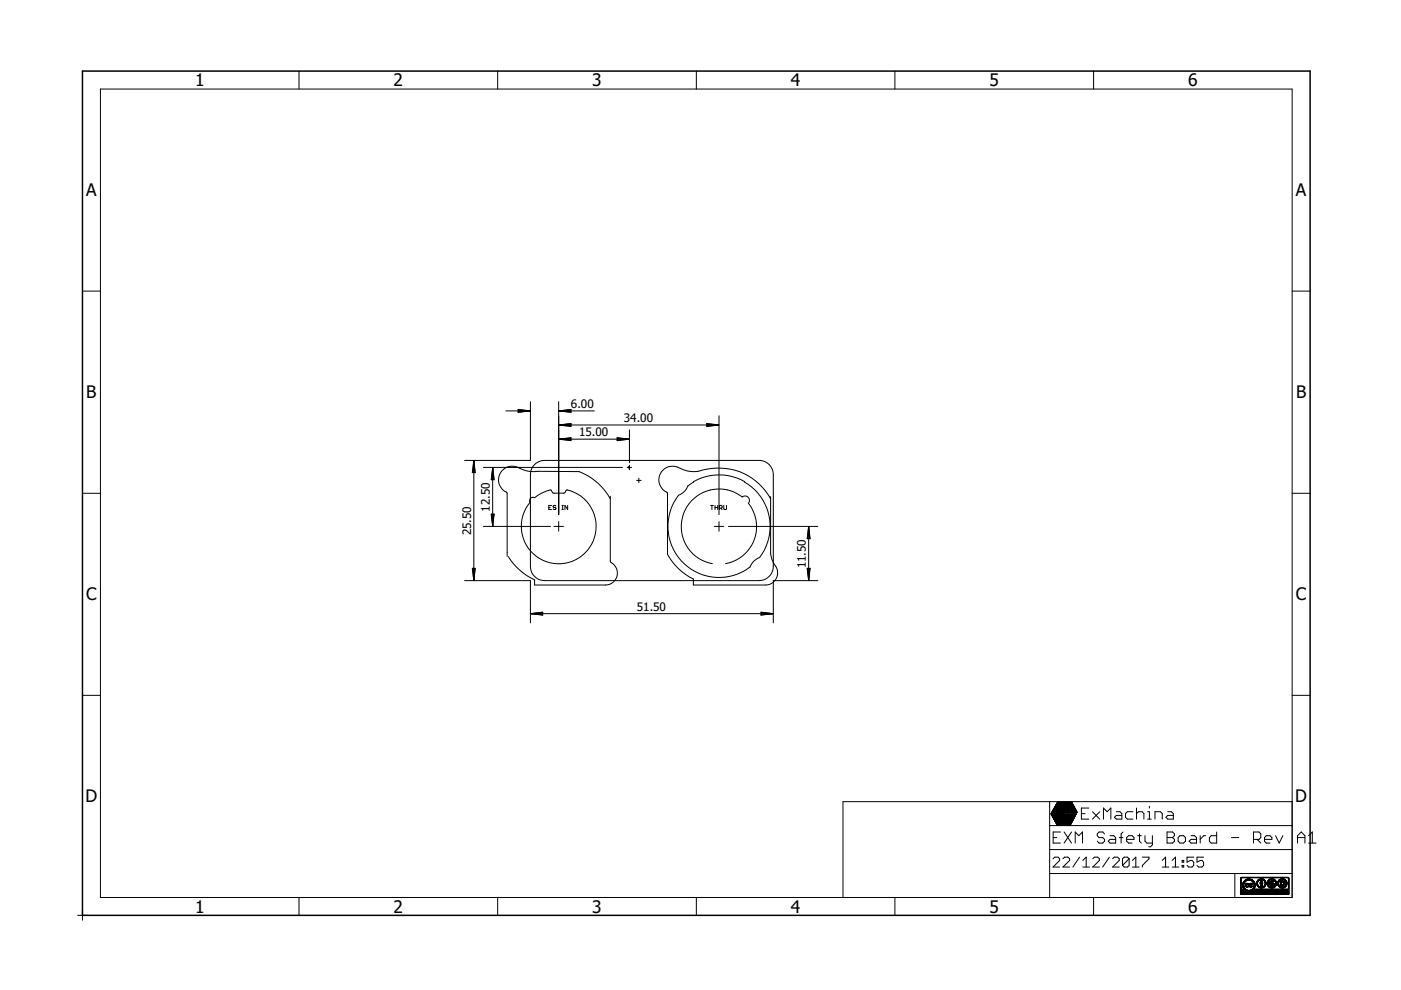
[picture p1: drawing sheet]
<svg xmlns="http://www.w3.org/2000/svg" width="297mm" height="210mm" viewBox="0 0 297 210" stroke-linecap="round" stroke-linejoin="round" font-family="sans-serif">
<defs><g id="words">
<g font-size="3.7">
<text x="41.3" y="18.3">1</text>
<text x="83.5" y="18.3">2</text>
<text x="125.6" y="18.3">3</text>
<text x="167.7" y="18.3">4</text>
<text x="209.8" y="18.3">5</text>
<text x="251.9" y="18.3">6</text>
<text x="18.3" y="41.6">A</text>
<text x="274.8" y="41.6">A</text>
<text x="18.3" y="84.4">B</text>
<text x="274.8" y="84.4">B</text>
<text x="18.3" y="127.3">C</text>
<text x="274.8" y="127.3">C</text>
<text x="18.1" y="170.1">D</text>
<text x="274.6" y="170.1">D</text>
<text x="41.3" y="193.5">1</text>
<text x="83.5" y="193.5">2</text>
<text x="125.6" y="193.5">3</text>
<text x="167.7" y="193.5">4</text>
<text x="209.8" y="193.5">5</text>
<text x="251.9" y="193.5">6</text>
</g>
<g font-size="2.5">
<text x="121.1" y="86.5">6.00</text>
<text x="132.3" y="89.5">34.00</text>
<text x="122.8" y="92.5">15.00</text>
<text x="99.9" y="113.5" transform="rotate(-90 99.9 113.5)">25.50</text>
<text x="103.9" y="108.5" transform="rotate(-90 103.9 108.5)">12.50</text>
<text x="170.9" y="120.5" transform="rotate(-90 170.9 120.5)">11.50</text>
<text x="135" y="129.5">51.50</text>
</g>
</g></defs>
<g fill="none" stroke="#000" stroke-width=".21">
<path d="M21.3 18.9h252.7v171.4h-252.7zM63.4 15.1v3.8M105.5 15.1v3.8M147.6 15.1v3.8M189.7 15.1v3.8M231.9 15.1v3.8M17.5 61.7h3.8M274 61.7h3.8M100.5 97.7v25.3M100.5 97.7l.3 2.5h-.7zM100.5 97.7l-.2 2.5M100.5 97.7l.1 2.5"/>
<path d="M100.5 97.7l-.3 2.5M100.5 97.7l.2 2.5M102.5 99.1h29.5M104.5 99.2v12.3M104.5 99.2l.3 2.5h-.7zM104.5 99.2l-.2 2.5M104.5 99.2l.1 2.5M104.5 99.2l-.3 2.5M104.5 99.2l.2 2.5M107.3 87.1h5.1M109.9 86.8l2.5 .3-2.5 .3zM109.9 87l2.5 .1"/>
<path d="M112.4 87.1l-2.5 .1M112.4 87.1l-2.5 .3M112.5 85.2v12.4h-14M113.3 98.5l.8-.6 1.4-.3h45.5a3 3 0 0 1 3 3v19.5a3 3 0 0 1-3 3h-45.5a3 3 0 0 1-3-3v-20a2.76 2.76 0 0 1 .8-1.6zM118.4 85.2v23.9M118.5 90.1h33.9M118.5 90.1l2.6-.3v.6zM118.5 87.1l2.6-.3v.6zM118.5 93.1l2.6-.3v.6zM118.5 90.1l2.6 .1M118.5 90.1l2.6 .3M118.5 87.1h7.5"/>
<path d="M118.5 87.1l2.6 .1M118.5 87.1l2.6 .3M118.5 93.1h14.9M118.5 93.1l2.6 .1M118.5 93.1l2.6 .3M121.1 90l-2.6 .1M121.1 89.9l-2.6 .2M121.1 87l-2.6 .1M121.1 93l-2.6 .1M121.1 92.9l-2.6 .2M130.9 92.8l2.5 .3-2.5 .3zM130.9 93l2.5 .1"/>
<path d="M130.9 92.9l2.5 .2M133 99.1h.9M133.4 93.1l-2.5 .1M133.4 93.1l-2.5 .3M133.5 91.2v6.9M133.5 98.6v1M149.9 89.8l2.5 .3-2.5 .3zM149.9 90l2.5 .1M149.9 89.9l2.5 .2M152.4 90.1l-2.5 .1M152.4 90.1l-2.5 .3M152.4 88.2v20.9"/>
<path d="M156.8 100a13.9 13.9 0 0 0-8.7-.1 8.1 8.1 0 0 1-5-1 2.93 2.93 0 0 0-3.3 2.1 2.93 2.93 0 0 0 1.7 3.5v13M156.8 100a13 13 0 0 1 6.6 5.7M17.5 104.6h3.8M102.5 111.6h14.2M104.1 109h.7l-.3 2.5zM104.2 109l.3 2.5M104.3 109l.2 2.5M104.6 109l-.1 2.5M104.7 109l-.2 2.5M112.5 105.6l.4-.2 .5 .1 1.9-1.1 1.4-.5 .6 .7h2.3l.5-.7a7.7 7.7 0 0 1 6.2 9.2 7.9 7.9 0 0 1-11.2 5.7 7.9 7.9 0 0 1-2.7-12.3l-.1-.4zM116.4 107.6h.2M116.9 107.2h-.5v.8h.5"/>
<path d="M117.4 111.6h2.1M117.9 107.3l-.2-.1-.4 .1 .1 .3 .5 .2-.2 .2-.4-.1M118.4 110.6v2M119.1 107.2h.3M119.1 108h.3M119.3 107.2v.8M120.4 107.2v.8l-.6-.8v.8M129.4 105.7a12.9 12.9 0 0 0-6.6-5.7l-8.7-.1a8.1 8.1 0 0 1-5-1 2.93 2.93 0 0 0-3.3 2.1 2.93 2.93 0 0 0 1.7 3.5v13.5M129.4 105.2v13.9a2.6 2.6 0 0 1 1.4 2.9 2.6 2.6 0 0 1-2.4 2h-15.1v-1.1a13 13 0 0 1-5.5-4.9M135 101.9h.9M135.4 101.4v.9M143.8 105l1.3-.8a6.8 6.8 0 0 1 4.6-3.2 10.9 10.9 0 0 1 11.8 4.6 10.9 10.9 0 0 1-.4 12.6l-.9 .5-.7 .7a3 3 0 0 1-2.1 1.8 10.8 10.8 0 0 1-13.3-2.6 10.8 10.8 0 0 1-.3-13.6z"/>
<path d="M150.7 107.2h.5M150.9 107.2v.8M151 119.5a8 8 0 0 1-5.9-11.1 8 8 0 0 1 12.3-3 .95 .95 0 0 1 1.2 0 .95 .95 0 0 1 .1 1.3 8 8 0 0 1-4.9 12.8M151.4 111.6h2.1M151.6 107.6h.6M151.6 107.2v.8M152.2 107.2v.8M152.4 110.6v2M152.5 107.8h.5l.1-.2-.1-.4h-.5v.8M152.8 107.8l.3 .2M153.5 107.2v.7l.1 .1 .4-.1v-.7M154.5 111.6h18.9"/>
<path d="M163.2 105.4h.2v12l.2 1.2 .5 1a2.61 2.61 0 0 1 .6 2.8 2.61 2.61 0 0 1-2.3 1.6h-15.4v-1.2a12.6 12.6 0 0 1-5.5-5.3M171.4 111.7v11.3M171.4 111.7l.4 2.5h-.7zM171.4 111.7l-.1 2.5M171.4 111.7l.2 2.5M171.4 111.7l-.2 2.5M171.4 111.7l.3 2.5M274 104.6h3.8M98.5 123.1h14v9M100.1 120.5h.7l-.3 2.5zM100.2 120.5l.3 2.5M100.3 120.5l.2 2.5"/>
<path d="M100.6 120.5l-.1 2.5M100.7 120.5l-.2 2.5M112.5 130.1h51.4M112.5 130.1l2.6-.3v.6zM112.5 130.1l2.6 .1M112.5 130.1l2.6 .3M115.1 130l-2.6 .1M115.1 129.8l-2.6 .3M161.4 129.8l2.5 .3-2.5 .3zM161.4 130l2.5 .1M161.4 129.8l2.5 .3M163.9 130.1l-2.5 .1"/>
<path d="M163.9 130.1l-2.5 .3M171.1 120.5h.7l-.4 2.5zM171.2 120.5l.2 2.5M171.3 120.5l.1 2.5M171.6 120.5l-.2 2.5M171.7 120.5l-.3 2.5M173.4 123.1h-9.4v9M17.5 147.4h3.8M274 147.4h3.8M222.5 170v20.3M222.5 175h51.5M222.8 172.6l1.4 2.4"/>
<path d="M222.9 172.6h1.6M222.9 172.6l2.5 .1M222.9 172.5h2.5M222.9 172.7h2.5M222.9 172.4h2.5M222.9 172.4h2.4M223 172.8h2.3M223 172.3h2.3M223 172.9h2.3M223 172.2h2.3M223.1 172.9h2.2M223.1 172.2h2.1"/>
<path d="M223.1 172.1h2.1M223.1 173h2.2M223.1 173h2.1M223.1 173.1h2.1M223.1 172h2.1M223.2 173.1l2.6 .1M223.2 171.9l1.9 .1M223.2 173.2h2.6M223.2 171.9h1.9M223.2 173.3h2.6M223.2 173.3h2.7M223.3 171.8h1.8"/>
<path d="M223.3 177.6h.7M223.3 173.4h2.6M223.3 171.7h1.7M223.3 173.4h2.7M223.4 173.5h2.6M223.4 171.6h1.6M223.4 173.6h2.6M223.4 171.5h1.5M223.4 173.6l2.7 .1M223.5 173.7h2.6M223.5 171.4h1.4M223.5 173.8h2.7"/>
<path d="M223.5 171.3h1.3M223.6 173.9h3.9M223.6 171.3h1.2M223.6 171.2h1.2M223.6 173.9l2.7 .1M223.6 174h3.8M223.6 171.1h1.1M223.7 174.1h3.7M223.7 174.2h3.6M223.7 171h1M223.8 174.3h3.5M223.8 170.9h2.6"/>
<path d="M223.8 174.3h3.4M223.8 174.4h3.4M223.9 174.4h3.3M223.9 174.5h3.3M223.9 170.7h2.6M223.9 174.5h3.2M224 174.6h3.1M224 174.7h3.1M224 174.7h3M224.1 174.8h2.9M224.1 170.3h2.6M224.1 174.9h2.8"/>
<path d="M224.1 170.2h2.7M224.2 174.9h2.7M224.2 170.1l-1.4 2.5M224.2 170.1h2.7M224.2 170.1l1.4 2.4M224.2 170.1l1.2 2.4M224.7 171h1.7M224.8 176.4h-1.5v2.4h1.5M224.9 171.2h1.4M224.9 171.2h1.3M224.9 171.3h1.3M225 171.5h1.1"/>
<path d="M225 171.6h1.1M225.1 171.6h.9M225.1 171.7h.9M225.2 171.8h.7M225.2 171.9h.7M225.3 171.9h.5M225.3 173.1h.5M225.3 172h.5M225.3 173.1h.4M225.3 172.1h.5M225.3 173h.4M225.4 173h.3"/>
<path d="M225.4 172.9h.2M225.4 172.1h.3M225.4 172.5h-2.6M225.4 172.5h-1.9l1.9 .2M225.4 172.7l-.4 .9 .5-.9M225.4 172.2h.3M225.4 172.8h.2M225.4 172.3h.3M225.5 172.8h.1M225.5 172.4h.1M225.5 172.7l1.4 2.3M225.5 172.7h.1"/>
<path d="M225.6 172.5h.1M225.6 176.4l1.6 2.4M225.6 172.6l1.3 2.4M225.6 172.6h2.5M225.7 172.7h2.4M225.7 172.8h2.3M225.8 172.9h2.2M225.9 173.1h2M226 173.3h1.8M226 172.2h2.4M226 173.4h1.8M226 172.1h2.3"/>
<path d="M226 173.4h1.7M226.1 173.5h1.6M226.1 172.1h2.2M226.1 172h2.1M226.1 173.6h1.5M226.1 171.9l2.1 .1M226.1 171.4l-1.1 .1M226.1 171.9h2.1M226.1 171.4h-1.1M226.2 173.7h1.4M226.2 171.9h2M226.2 171.8h1.9"/>
<path d="M226.2 173.7h1.3M226.2 173.8h1.3M226.2 171.7h1.9M226.3 173.8h1.2M226.3 171.7h1.8M226.3 172.6h1.9M226.3 171.6h1.7M226.3 171.1l-1.5 .1M226.3 173.9h1.1M226.3 171.1h-1.5M226.3 171l-2.6 .1M226.4 171.5h1.6"/>
<path d="M226.4 171.4h1.5M226.4 170.9l-2.7 .1M226.5 171.3h1.4M226.5 170.8h-2.7M226.5 171.2h1.3M226.5 170.7l-2.6 .1M226.6 171.1h1.2M226.6 170.6h-2.7M226.6 171.1h1.1M226.6 171h1.1M226.6 170.5h-2.6M226.7 170.9l1 .1"/>
<path d="M226.7 170.5h-2.7M226.7 170.9h.9M226.7 170.4h-2.7M226.7 170.8h.9M226.8 170.8h.8M226.8 170.3h-2.7M226.8 170.7h.7M226.8 170.2h-2.6M226.8 170.6h.7M226.8 170.1l-2.6 .1M226.9 170.1l-1.3 2.4M226.9 172.3h-1"/>
<path d="M226.9 170.6h.6M226.9 170.1h-2.7M226.9 170.5h.6M226.9 170.5h.5M226.9 170.4h.5M227 170.3l.4 .1M227 170.3h.4M227 170.3h.3M227 170.2h.3M227.1 170.2h.1M227.1 170.1h.1M227.1 170l.1 .1"/>
<path d="M227.2 170l1.2 2.3h-2.5zM227.2 176.4l-1.6 2.4M227.6 172.6h.6M227.7 173.5h-1.6M227.8 173.2l-1.8 .1M227.8 173.2h-1.9M227.9 173l-2.1 .1M227.9 173h-2.1M228 178.8v-2.4l.7 .8 .8-.8v2.4M228.2 172.6l-1.3 2.4M228.2 172.6h-2.6M228.2 172.3h-2.2"/>
<path d="M229.3 172.5h.8M230.8 171.3h-1.5v2.4h1.5M231.6 172.1l1.6 1.6M233.2 172.1l-1.6 1.6M234 173.7v-2.4l.7 .8 .8-.8v2.4M234.2 176.8l-.4-.4h-.8l-.4 .4v.4l.4 .4h.8l.4 .4v.4l-.4 .4h-.8l-.4-.4M235.4 177.2h.7l.4 .4v1.2h-1.1l-.4-.4 .4-.4h1.1M236.7 172.1h.8l.3 .4v1.2h-1.1l-.4-.4 .4-.4h1.1M237.3 177.6h.8M238.1 176.4l-.4 .4v2M238.9 178h1.5v-.4l-.4-.4h-.7l-.4 .4v.8l.4 .4h.7M240.2 172.1h-1.2l-.4 .4v.8l.4 .4h1.2"/>
<path d="M241 172.5l.4-.4h.7l.4 .4v1.2M241 171.3v2.4M241.2 177.2h.8M241.6 176.8v1.6l.4 .4M242.8 177.2v1.2l.4 .4h1.1M243.3 173.7h.8M243.3 172.1h.4v1.6M243.7 170.9v.4M244.3 177.2v1.9l-.4 .4h-.4M244.9 173.7v-1.6h1.1l.4 .4v1.2M247.4 176.4h1.2l.4 .4v.4l-.4 .4 .4 .4v.4l-.4 .4h-1.2zM247.4 177.6h1.2"/>
<path d="M247.6 172.1h.8l.4 .4v1.2h-1.2l-.4-.4 .4-.4h1.2M250.2 177.2h.8l.3 .4v.8l-.3 .4h-.8l-.4-.4v-.8zM252.5 177.2h.8l.4 .4v1.2h-1.2l-.4-.4 .4-.4h1.2M254.5 177.2v1.6M255.6 177.2h-.4l-.7 .8M258 176.4v2.4h-1.2l-.4-.4v-.8l.4-.4h1.2M261.1 177.6h1.5M265.8 178h1.1l.4-.4v-.8l-.4-.4h-1.1v2.4M266.5 178l.8 .8M268.1 178h1.6v-.4l-.4-.4h-.8l-.4 .4v.8l.4 .4h.8M270.4 177.2l.8 1.6 .8-1.6M274 170h-95.3v20.3"/>
<path d="M275.1 177.6h1.6M275.1 178.8v-1.6l.8-.8 .8 .8v1.6M277.5 178.8h1.5M277.5 177.2l.7-.8v2.4M16.5 194.1h2M17.5 193.1v2M63.4 190.3v3.8M105.5 190.3v3.8M147.6 190.3v3.8M189.7 190.3v3.8M222.5 185.2h51.5M222.5 180.1h51.5"/>
<path d="M223.3 182.1l.3-.4h.7l.4 .4v.3l-1.4 1.4h1.4M225.4 182.1l.3-.4h.7l.4 .4v.3l-1.4 1.4h1.4M228.9 181.7l-1.4 2.1M229.6 183.8h1.4M229.6 182.4l.7-.7v2.1M231.7 182.1l.3-.4h.7l.4 .4v.3l-1.4 1.4h1.4M231.9 190.3v3.8M235.2 181.7l-1.4 2.1M235.9 182.1l.3-.4h.7l.4 .4v.3l-1.4 1.4h1.4M239.4 182.1v1.4l-.3 .3h-.7l-.4-.3M239.4 182.1l-.3-.4h-.7l-.4 .4v1.4M239.4 182.1l-1.4 1.4"/>
<path d="M240.1 183.8h1.4M240.1 182.4l.7-.7v2.1M242.2 181.7h1.4v.4l-1.4 1.4v.3M246.4 183.8h1.4M246.4 182.4l.7-.7v2.1M248.5 183.8h1.4M248.5 182.4l.7-.7v2.1M250.6 183.5h.4v.3h-.4zM250.6 182.4h.4v.4h-.4zM253.1 181.7h-1.4v1.1l.7-.4h.3l.4 .4v.7l-.4 .3h-.7l-.3-.3M255.2 181.7h-1.4v1.1l.7-.4h.3l.4 .4v.7l-.4 .3h-.7l-.3-.3M261.8 185.2v5.1"/>
</g>
<g fill="#000" stroke="#000" stroke-width=".21">
<path d="M133.2 99h.3v.2h-.3zM263 189.3h1.4zM263 189.1h1.1zM263 189l.9 .1zM263 188.9l.8 .1zM263 188.8h.7zM263 188.7h.5zM263 189.5l10.3 .1zM263 189.5h10.3zM263 189.4l10.3 .1zM263 189.4h10.3zM263 189.4h3.9z"/>
<path d="M263 189.3l3.9 .1zM263 189.3h1.6zM263 189.2l1.4 .1zM263 189.2l1.3 .1zM263 189.2h1.2zM263 189.1l1.2 .1zM263 189.1l1.1 .1zM263 189.1h1zM263 189h.9zM263 189h.8zM263 188.9h.7zM263 188.8l.7 .1z"/>
<path d="M263 188.7l.6 .1zM263 188.7h.6zM263 188.6l.5 .1zM263 188.6h.5zM263 188.5l.5 .1zM263 189.6h10.2zM263.1 186.1h10.1zM263.1 186l10.1 .1zM263.2 186l9.9 .1zM263.5 187.8l.2 .1zM263.5 187.8h.2zM263.5 187.7l.2 .1z"/>
<path d="M263.5 187.7h.2zM263.5 187.6l.2 .1zM263.5 187.6h.2zM263.5 187.5l.2 .1zM263.5 187.5h.2zM263.5 188h.2zM263.5 187.9l.2 .1zM263.5 187.9h.2zM263.5 187.4l.2 .1zM263.5 187.4h.2zM263.5 187.3l.3 .1zM263.5 188.1h.3z"/>
<path d="M263.5 188l.2 .1zM263.5 187.3l.2 .1zM263.5 187.3h.2zM263.5 187.3h.3zM263.5 188.2h.3zM263.5 188.1l.3 .1zM263.5 187.2l.3 .1zM263.5 187.2h.3zM263.6 188.2h.2zM263.6 187.2h.2zM263.6 187.1l.2 .1zM263.6 188.2l.2 .1z"/>
<path d="M263.6 187.1h.2zM263.6 187.1h.3zM263.6 188.3h.3zM263.6 187l.3 .1zM263.6 188.3l.3 .1zM263.6 187h.3zM263.7 188.4h.3zM263.7 187h.3zM263.7 186.9l.3 .1zM263.7 188.4l.3 .1zM263.7 186.9h.3zM263.8 188.5h.3z"/>
<path d="M263.8 186.8l.3 .1zM263.8 188.5l.3 .1zM263.8 186.8h.3zM263.8 188.6h.4zM263.8 186.8h.4zM263.9 186.7l.3 .1zM263.9 188.6l.3 .1zM263.9 186.7h.3zM263.9 188.7h.4zM263.9 186.7h.4zM263.9 188.7h.5zM263.9 186.6l.5 .1z"/>
<path d="M264 188.7h.4zM264 186.6l.4 .1zM264 186.6h.5zM264 188.7l.5 .1zM264.1 188.7l.5 .1zM264.1 187.8l.2 .1zM264.1 187.8h.2zM264.1 187.7l.2 .1zM264.1 187.7h.2zM264.1 187.6l.2 .1zM264.1 187.6h.2zM264.1 187.5l.2 .1z"/>
<path d="M264.1 186.6h.6zM264.1 188.8h1.4zM264.1 187.9h.2zM264.1 187.5h.2zM264.1 186.5l1.4 .1zM264.1 187.9l.6 .1zM264.1 187.9h.3zM264.1 187.4l.3 .1zM264.1 187.4h.6zM264.1 188h.6zM264.1 187.4l.6 .1zM264.1 187.3l.6 .1z"/>
<path d="M264.2 188.8l1.2 .1zM264.2 186.5h1.2zM264.2 188h.4zM264.2 188l.4 .1zM264.2 187.3l.5 .1zM264.2 187.3h.4zM264.3 188.9h1zM264.3 187.3h.3zM264.3 186.4l1 .1zM264.3 188.9l1 .1zM264.4 188.1h.1zM264.4 188.9l.8 .1z"/>
<path d="M264.4 186.4h.8zM264.5 189h.6zM264.5 187.4l.3 .1zM264.5 186.4h.6zM264.5 187.9h.3zM264.6 187.5h.1zM264.6 187.9h.2zM264.6 187.8l.1 .1zM264.6 189h.4zM264.7 186.3l.2 .1zM264.8 187.8h.2zM264.8 187.7l.2 .1z"/>
<path d="M264.8 187.7h.2zM264.8 187.6l.2 .1zM264.8 187.6h.2zM264.8 187.5l.2 .1zM264.9 187.9h.2zM264.9 187.8l.2 .1zM264.9 187.5l.2 .1zM264.9 187.5h.2zM264.9 187.4l.3 .1zM264.9 186.6h.7zM264.9 187.9l.6 .1zM264.9 187.4l.6 .1z"/>
<path d="M264.9 188h.6zM264.9 187.4h.6zM264.9 188.7l.6 .1zM264.9 187.3l.6 .1zM265 188l.4 .1zM265 187.3l.5 .1zM265 189.3h1.9zM265 187.3h.4zM265 188l.3 .1zM265.1 187.3h.3zM265.1 186.6h.5zM265.1 188.7l.5 .1z"/>
<path d="M265.1 189.3h1.8zM265.2 188.1h.1zM265.2 186.6l.4 .1zM265.2 188.7h.4zM265.3 189.2l1.6 .1zM265.3 188.7h.4zM265.3 186.7h.4zM265.3 187.9h.2zM265.3 187.4l.2 .1zM265.3 188.6l.4 .1zM265.3 187.5h.2zM265.4 189.2h1.5z"/>
<path d="M265.4 188.6h.3zM265.4 186.7l.3 .1zM265.4 186.8h.3zM265.4 188.6h.4zM265.5 189.1l1.4 .1zM265.5 188.6h.3zM265.5 186.8h.3zM265.5 188.5l.3 .1zM265.5 188.5h.3zM265.5 186.8l.3 .1zM265.5 189.1h1.4zM265.6 188.5h.3z"/>
<path d="M265.6 189.1h1.3zM265.6 188.4l.3 .1zM265.6 186.9h.3zM265.6 186.9l.3 .1zM265.6 188.4h.3zM265.6 189l1.3 .1zM265.6 188.3l.3 .1zM265.6 187h.3zM265.7 188.3l.3 .1zM265.7 187h.3zM265.7 189h1.2zM265.7 188.3h.3z"/>
<path d="M265.7 187l.3 .1zM265.7 188.2l.3 .1zM265.7 187.1h.3zM265.7 188.2h.3zM265.7 187.1l.3 .1zM265.8 189h1.1zM265.8 188.9l1.1 .1zM265.8 188.2h.2zM265.8 187.2h.2zM265.8 188.1l.2 .1zM265.8 188.1h.3zM265.8 187.2l.3 .1z"/>
<path d="M265.8 188.1h.2zM265.8 188l.2 .1zM265.8 188l.3 .1zM265.8 187.3h.3zM265.8 187.3h.2zM265.9 188.9h1zM265.9 187.9l.2 .1zM265.9 188h.2zM265.9 187.4l.2 .1zM265.9 187.4h.2zM265.9 187.3l.2 .1zM265.9 188.8l1 .1z"/>
<path d="M265.9 187.9h.2zM265.9 187.8l.2 .1zM265.9 187.8h.2zM265.9 187.7l.2 .1zM265.9 187.7h.2zM265.9 187.6l.2 .1zM265.9 187.6h.2zM265.9 187.5l.2 .1zM265.9 187.5h.2zM265.9 188.8h1zM266 188.7l7.2 .1zM266 188.7l7.3 .1z"/>
<path d="M266 188.7h7.2zM266.1 188.6l7.2 .1zM266.1 188.6h7.1zM266.1 188.6h7.2zM266.1 188.5l7.2 .1zM266.4 187.4l.2 .1zM266.4 187.4h.2zM266.4 187.3l.2 .1zM266.4 187.3h.2zM266.4 187.2l.2 .1zM266.4 187.2h.2zM266.5 187.5l.1 .1z"/>
<path d="M266.5 187.5h.1zM266.5 187.4l.1 .1zM266.5 187.1l.1 .1zM266.5 187.1h.1zM266.5 187l.1 .1zM266.5 187.6h.2zM266.5 187h.2zM266.5 186.9l.2 .1zM266.5 186.9h.2zM266.5 187.7h.2zM266.5 187.6l.2 .1zM266.5 186.8l.2 .1z"/>
<path d="M266.6 187.7h.1zM266.6 186.8l.1 .1zM266.6 187.8h.2zM266.6 187.7l.1 .1zM266.6 186.8h.2zM266.6 187.8l.2 .1zM266.6 186.7l.2 .1zM266.6 186.7h.2zM266.7 187.9h.2zM266.7 186.7h.2zM266.7 186.6l.2 .1zM266.7 187.9l.2 .1z"/>
<path d="M266.7 186.6l.3 .1zM266.7 186.6h.3zM266.7 188h.3zM266.8 188h.2zM266.8 186.5l.3 .1zM266.8 188l.3 .1zM266.8 188l.4 .1zM266.8 186.5h.4zM266.8 188.1h.4zM266.9 186.5h.4zM266.9 186.4l1 .1zM266.9 188.1h1.1z"/>
<path d="M266.9 188.1l1 .1zM267 186.4l.9 .1zM267 188.2h.9zM267 189.2l.2 .1zM267 189.2h.2zM267 189.1l.2 .1zM267 189h.2zM267 188.9l.2 .1zM267 186.4h.9zM267 188.2h.8zM267.1 186.4h.7zM267.1 188.2h.7z"/>
<path d="M267.1 186.3l.6 .1zM267.2 188.2l.5 .1zM267.2 188.8h.2zM267.2 187.4l.5 .1zM267.2 187.4h.5zM267.2 187.3l.5 .1zM267.2 187.3h.5zM267.2 187.2l.5 .1zM267.2 187.2h.5zM267.2 187.1l.5 .1zM267.2 187.1h.5zM267.2 187l.5 .1z"/>
<path d="M267.2 187h.5zM267.2 187h.4zM267.2 186.3l.4 .1zM267.2 189.4h.4zM267.3 188.2l.3 .1zM267.3 189.3l.3 .1zM267.3 189.1h.2zM267.3 189l.2 .1zM267.3 187.9h.3zM267.3 187.8l.3 .1zM267.3 187.8h.3zM267.3 187.7l.3 .1z"/>
<path d="M267.3 187.7h.3zM267.3 187.6l.3 .1zM267.3 187.6h.3zM267.3 187.5l.3 .1zM267.3 187.5h.3zM267.3 187.4l.3 .1zM267.3 189h.2zM267.3 186.8l.3 .1zM267.3 186.8h.3zM267.3 186.7l.2 .1zM267.3 189.3l.2 .1zM267.3 189.3h.2z"/>
<path d="M267.3 186.9h.2zM267.3 186.8l.2 .1zM267.3 186.7h.2zM267.4 189.3h.2zM267.4 189.2l.2 .1zM267.4 189.2h.2zM267.4 189.1l.2 .1zM267.4 189.1h.1zM267.4 186.7h.1zM267.5 188.8h.2zM267.5 188.8l.2 .1zM267.5 188.8h.3z"/>
<path d="M267.6 188.8l.1 .1zM267.6 186.5h.4zM267.6 188.9h.1zM267.6 188.1h.4zM267.7 186.5h.3zM267.7 189.4h1.4zM267.7 189.3l1.4 .1zM267.7 189.3h1.4zM267.7 189.2l1.4 .1zM267.7 189.2h1.4zM267.7 189.1l1.4 .1zM267.7 188l.4 .1z"/>
<path d="M267.7 189.1l1.3 .1zM267.7 189.1h1.3zM267.7 186.5l.4 .1zM267.8 189.1h1.3zM267.8 188l.3 .1zM267.8 189l1.2 .1zM267.8 188h.3zM267.8 186.5l.3 .1zM267.8 189h1.2zM267.8 186.6h.3zM267.8 189h1.3zM267.8 188.9l1.3 .1z"/>
<path d="M267.9 188.9l1.1 .1zM267.9 188h.2zM267.9 188.9h1.2zM267.9 188.8l1.2 .1zM267.9 186.6h.2zM267.9 188.8l1.1 .1zM267.9 188.8h1.1zM267.9 186.6l.3 .1zM267.9 187.9l.2 .1zM267.9 187.9l.3 .1zM268 187.9h.2zM268 186.7h.2z"/>
<path d="M268 187.8l.2 .1zM268 186.7l.2 .1zM268.1 187.8h.2zM268.1 186.8h.2zM268.1 187.7l.2 .1zM268.1 187.7h.2zM268.1 186.8l.2 .1zM268.1 187.7h.3zM268.1 186.9h.2zM268.2 187.6l.2 .1zM268.2 187.6h.2zM268.2 186.9l.2 .1z"/>
<path d="M268.2 186.9h.2zM268.2 187.5l.2 .1zM268.2 187l.2 .1zM268.2 187h.2zM268.2 187.5h.2zM268.2 187.4l.2 .1zM268.2 187.1h.2zM268.2 187.4h.2zM268.2 187.3l.2 .1zM268.2 187.3h.2zM268.2 187.2l.2 .1zM268.2 187.2h.2z"/>
<path d="M268.2 187.1l.2 .1zM268.7 187.4h.1zM268.7 187.3l.1 .1zM268.7 187.3h.1zM268.7 187.2l.1 .1zM268.7 187.2h.1zM268.7 187.5l.2 .1zM268.7 187.5h.2zM268.7 187.4l.2 .1zM268.7 187.2h.2zM268.7 187.1l.2 .1zM268.7 187.1h.2z"/>
<path d="M268.7 187l.2 .1zM268.7 187.6h.2zM268.7 187h.9zM268.7 187h.6zM268.7 187.6l.2 .1zM268.7 186.9l.5 .1zM268.8 187.7h.2zM268.8 187.7h.1zM268.8 186.9h.3zM268.8 186.9h.2zM268.8 187.7l.2 .1zM268.8 186.8l.2 .1z"/>
<path d="M268.8 187.8h.2zM268.8 186.8h.2zM268.8 187.8l.2 .1zM268.9 187.8l.2 .1zM268.9 186.7l.2 .1zM268.9 186.7h.2zM268.9 187.9h.2zM268.9 187.9l.3 .1zM268.9 187.9l.2 .1zM268.9 186.6l.2 .1zM268.9 187l.6 .1zM268.9 186.6l.3 .1z"/>
<path d="M269 188h.3zM269 188h.2zM269 187l.5 .1zM269 186.6h.2zM269 188l.3 .1zM269 186.5l.3 .1zM269 188l.4 .1zM269 187.1h.5zM269.1 186.5h.3zM269.1 188.1h.3zM269.1 186.5h.4zM269.1 188.1h1.1z"/>
<path d="M269.1 187.1h.4zM269.1 187.4l1.2 .1zM269.1 187.4l1.1 .1zM269.1 187.4h1.1zM269.1 187.3l1 .1zM269.1 187.2l.8 .1zM269.1 187.2h.8zM269.1 187.1l.5 .1zM269.1 186.4l1.1 .1zM269.2 188.1l1 .1zM269.2 189.4h.2zM269.2 189.3h.2z"/>
<path d="M269.2 188.8h.2zM269.2 188.2h.9zM269.2 186.4l.9 .1zM269.2 189.3l.2 .1zM269.2 189.3h.1zM269.2 189.2l.1 .1zM269.2 187.3h.7zM269.2 186.4h.9zM269.2 188.8l.2 .1zM269.2 187.5h.3zM269.2 187.3h.8zM269.3 188.8l.1 .1z"/>
<path d="M269.3 187.5l.2 .1zM269.3 187.5h.2zM269.3 188.9l.1 .1zM269.3 188.9h.1zM269.3 187.6h.3zM269.3 187.6h.2zM269.3 187h.3zM269.3 186.4h.7zM269.3 188.2h.7zM269.3 187.6l.4 .1zM269.3 186.9l.3 .1zM269.3 187.7h.6z"/>
<path d="M269.3 186.9l.6 .1zM269.3 186.3l.7 .1zM269.4 187.7h.6zM269.4 186.9h.6zM269.4 188.2l.5 .1zM269.4 186.9h.5zM269.4 187.7l.6 .1zM269.4 186.8l.6 .1zM269.5 186.3l.4 .1zM269.5 187.8h.5zM269.5 186.8l.5 .1zM269.5 188.2l.3 .1z"/>
<path d="M269.5 186.8h.5zM269.6 189.3l.1 .1zM269.6 189.3h.1zM269.6 188.8l.1 .1zM269.6 188.8h.2zM269.6 187.8l.3 .1zM269.6 186.8h.3zM269.6 189.4h.2zM269.6 188.8h.1zM269.6 186.8h.2zM269.8 189.1h1.6zM269.8 189.1h1.5z"/>
<path d="M269.8 189l1.5 .1zM269.8 186.5h.4zM269.8 189.2h.2zM269.8 189.1l.2 .1zM269.8 189h1.5zM269.8 189h.2zM269.8 189.2l.2 .1zM269.8 188.9l.2 .1zM269.9 189.2l.1 .1zM269.9 188.1h.3zM269.9 186.5h.3zM269.9 187.5h.4z"/>
<path d="M269.9 188l.4 .1zM270 187.5h.4zM270 186.5l.3 .1zM270 188l.3 .1zM270 189.4h1.4zM270 188.8h1.4zM270 187.5l.6 .1zM270 188h.3zM270.1 189.3l1.2 .1zM270.1 188.8h1.2zM270.1 187.5l.5 .1zM270.1 186.6h.2z"/>
<path d="M270.1 188.8l1.2 .1zM270.1 189.3h1.2zM270.1 188h.3zM270.1 186.6h.3zM270.1 187.9l.3 .1zM270.2 189.3h1.1zM270.2 189.2l1.1 .1zM270.2 188.9l1.1 .1zM270.2 188.9h1.1zM270.2 187.9l.2 .1zM270.2 187.6h.4zM270.2 186.6l.2 .1z"/>
<path d="M270.2 189.2h1.1zM270.2 189.1l1.1 .1zM270.2 189.1l1.3 .1zM270.2 189h1.1zM270.2 187.9h.2zM270.2 186.7h.2zM270.3 187.8l.2 .1zM270.3 187.6h.3zM270.3 186.7l.2 .1zM270.3 186.8h.2zM270.3 187.8h.2zM270.3 187.6l.3 .1z"/>
<path d="M270.3 187.7l.2 .1zM270.3 186.8l.2 .1zM270.3 187.7h.3zM270.4 187.7h.1zM270.4 186.8l.1 .1zM270.4 187.7h.2zM270.4 186.9h.2zM270.4 186.9l.2 .1zM270.4 187l.2 .1zM270.4 187h.2zM270.4 187.5h.2zM270.4 187.1h.2z"/>
<path d="M270.5 187.4l.1 .1zM270.5 187.4h.1zM270.5 187.3l.1 .1zM270.5 187.3h.1zM270.5 187.2l.1 .1zM270.5 187.2h.1zM270.5 187.1l.1 .1zM270.5 187.1h.1zM270.9 187.3l.2 .1zM270.9 187.3h.2zM270.9 187.2l.2 .1zM270.9 187.2h.2z"/>
<path d="M270.9 187.5l.2 .1zM270.9 187.5h.2zM270.9 187.4l.2 .1zM270.9 187.4h.2zM270.9 187.1l.2 .1zM270.9 187.1h.2zM270.9 187l.2 .1zM270.9 187.6h.2zM270.9 187h.2zM271 187.7h.2zM271 186.9l.1 .1zM271 187.6l.1 .1z"/>
<path d="M271 187.6h.1zM271 186.9h.1zM271 186.8l.2 .1zM271 186.9h.2zM271 187.7l.2 .1zM271 186.8h.2zM271 187.8h.3zM271 187.8h.2zM271 186.8h.3zM271.1 187.8l.2 .1zM271.1 186.8h.2zM271.1 186.7l.2 .1z"/>
<path d="M271.1 186.7h.2zM271.1 187.9h.2zM271.1 186.6l.3 .1zM271.1 187.9l.3 .1zM271.2 187.9l.2 .1zM271.2 186.6h.2zM271.2 188h.2zM271.2 186.6h.3zM271.2 188h.3zM271.2 186.5l.3 .1zM271.2 188l.3 .1zM271.2 186.5l.4 .1z"/>
<path d="M271.3 188l.3 .1zM271.3 188.1h.4zM271.3 186.5h.3zM271.3 186.5h.4zM271.4 188.1h1zM271.4 186.4l1 .1zM271.4 188.1l1 .1zM271.4 187.2h.3zM271.4 189.2l.2 .1zM271.4 189.2h.2zM271.4 189.1l.2 .1zM271.4 188.2h1z"/>
<path d="M271.4 189h.2zM271.4 188.9l.2 .1zM271.4 187.5l.3 .1zM271.5 187.6h.2zM271.5 187.5h.2zM271.5 187.2h.2zM271.5 187.1l.2 .1zM271.5 187.1h.2zM271.5 187l.2 .1zM271.5 186.4h.8zM271.5 189h.4zM271.5 188.2h.8z"/>
<path d="M271.5 187.6h.3zM271.5 187.5l.2 .1zM271.5 187.2l.2 .1zM271.5 187h.3zM271.5 187.3h.1zM271.5 188.2h.7zM271.5 187.6l.7 .1zM271.5 186.9l.7 .1zM271.5 187.7h.7zM271.5 186.9h.7zM271.6 186.9h.6zM271.6 189h.3z"/>
<path d="M271.6 187.7h.6zM271.6 186.3l.6 .1zM271.6 188.2l.6 .1zM271.6 186.8l.6 .1zM271.6 188.8h.4zM271.6 187.7l.5 .1zM271.7 186.8l.4 .1zM271.7 189l.2 .1zM271.7 188.8h.3zM271.7 187.8h.4zM271.7 186.3l.4 .1zM271.7 188.8l.2 .1z"/>
<path d="M271.7 186.8h.4zM271.7 189.1h.1zM271.7 188.9h.2zM271.7 189h.2zM271.7 188.9l.2 .1zM271.7 188.2l.3 .1zM271.7 187.8h.3zM271.8 188.9l.1 .1zM271.8 186.8h.2zM271.9 189.4h.3zM271.9 189.3l.2 .1zM271.9 189.3h.2z"/>
<path d="M271.9 187.6h.4zM272 187.6h.3zM272 187h.3zM272 186.5h.4zM272.1 187.6h.2zM272.1 187.5l.2 .1zM272.1 187h.2zM272.1 188.1h.4zM272.1 187l.2 .1zM272.1 187.5h.3zM272.1 187.4l.3 .1zM272.1 187.5h.2z"/>
<path d="M272.1 187.1h.2zM272.1 188.8l1.1 .1zM272.1 188.8h1.1zM272.1 187.4h.3zM272.1 187.3l.3 .1zM272.1 187.3h.3zM272.1 187.2l.3 .1zM272.1 187.2h.3zM272.1 187.1l.3 .1zM272.1 186.5h.4zM272.2 188.9h1.1zM272.2 188.8l1.1 .1z"/>
<path d="M272.2 188l.3 .1zM272.2 189h1zM272.2 188.9l1 .1zM272.2 189l1.1 .1zM272.2 189h1.1zM272.2 186.5l.3 .1zM272.2 189.1h1zM272.3 189.1l.9 .1zM272.3 189.1h.9zM272.3 189.2l1 .1zM272.3 189.2h1zM272.3 188h.2z"/>
<path d="M272.3 189.3h.9zM272.3 188h.3zM272.3 186.6h.3zM272.3 189.4h1zM272.3 189.3l1 .1zM272.4 187.9l.2 .1zM272.4 186.6l.2 .1zM272.4 187.9h.2zM272.4 186.7h.2zM272.5 186.7h.2zM272.5 187.8l.2 .1zM272.5 186.7l.2 .1z"/>
<path d="M272.5 187.8h.2zM272.5 186.8h.2zM272.5 187.8h.3zM272.5 186.8h.3zM272.6 187.7l.1 .1zM272.6 187.7h.2zM272.6 186.8l.2 .1zM272.6 186.9h.2zM272.6 187.6l.2 .1zM272.6 186.9l.2 .1zM272.6 187.6h.2zM272.6 187.5l.2 .1z"/>
<path d="M272.6 187h.2zM272.7 187.5l.1 .1zM272.7 187.5h.1zM272.7 187.1h.1zM272.7 187l.1 .1zM272.7 187.5h.2zM272.7 187.4l.2 .1zM272.7 187.4h.2zM272.7 187.3l.2 .1zM272.7 187.3h.2zM272.7 187.2l.2 .1zM272.7 187.2h.2z"/>
<path d="M272.7 187.1l.2 .1zM272.7 187.1h.2z"/>
</g>
<path d="M17.5 15.1h260.3v179h-260.3z" fill="none" stroke="#000" stroke-width=".32"/>
<use href="#words"/>
</svg>
